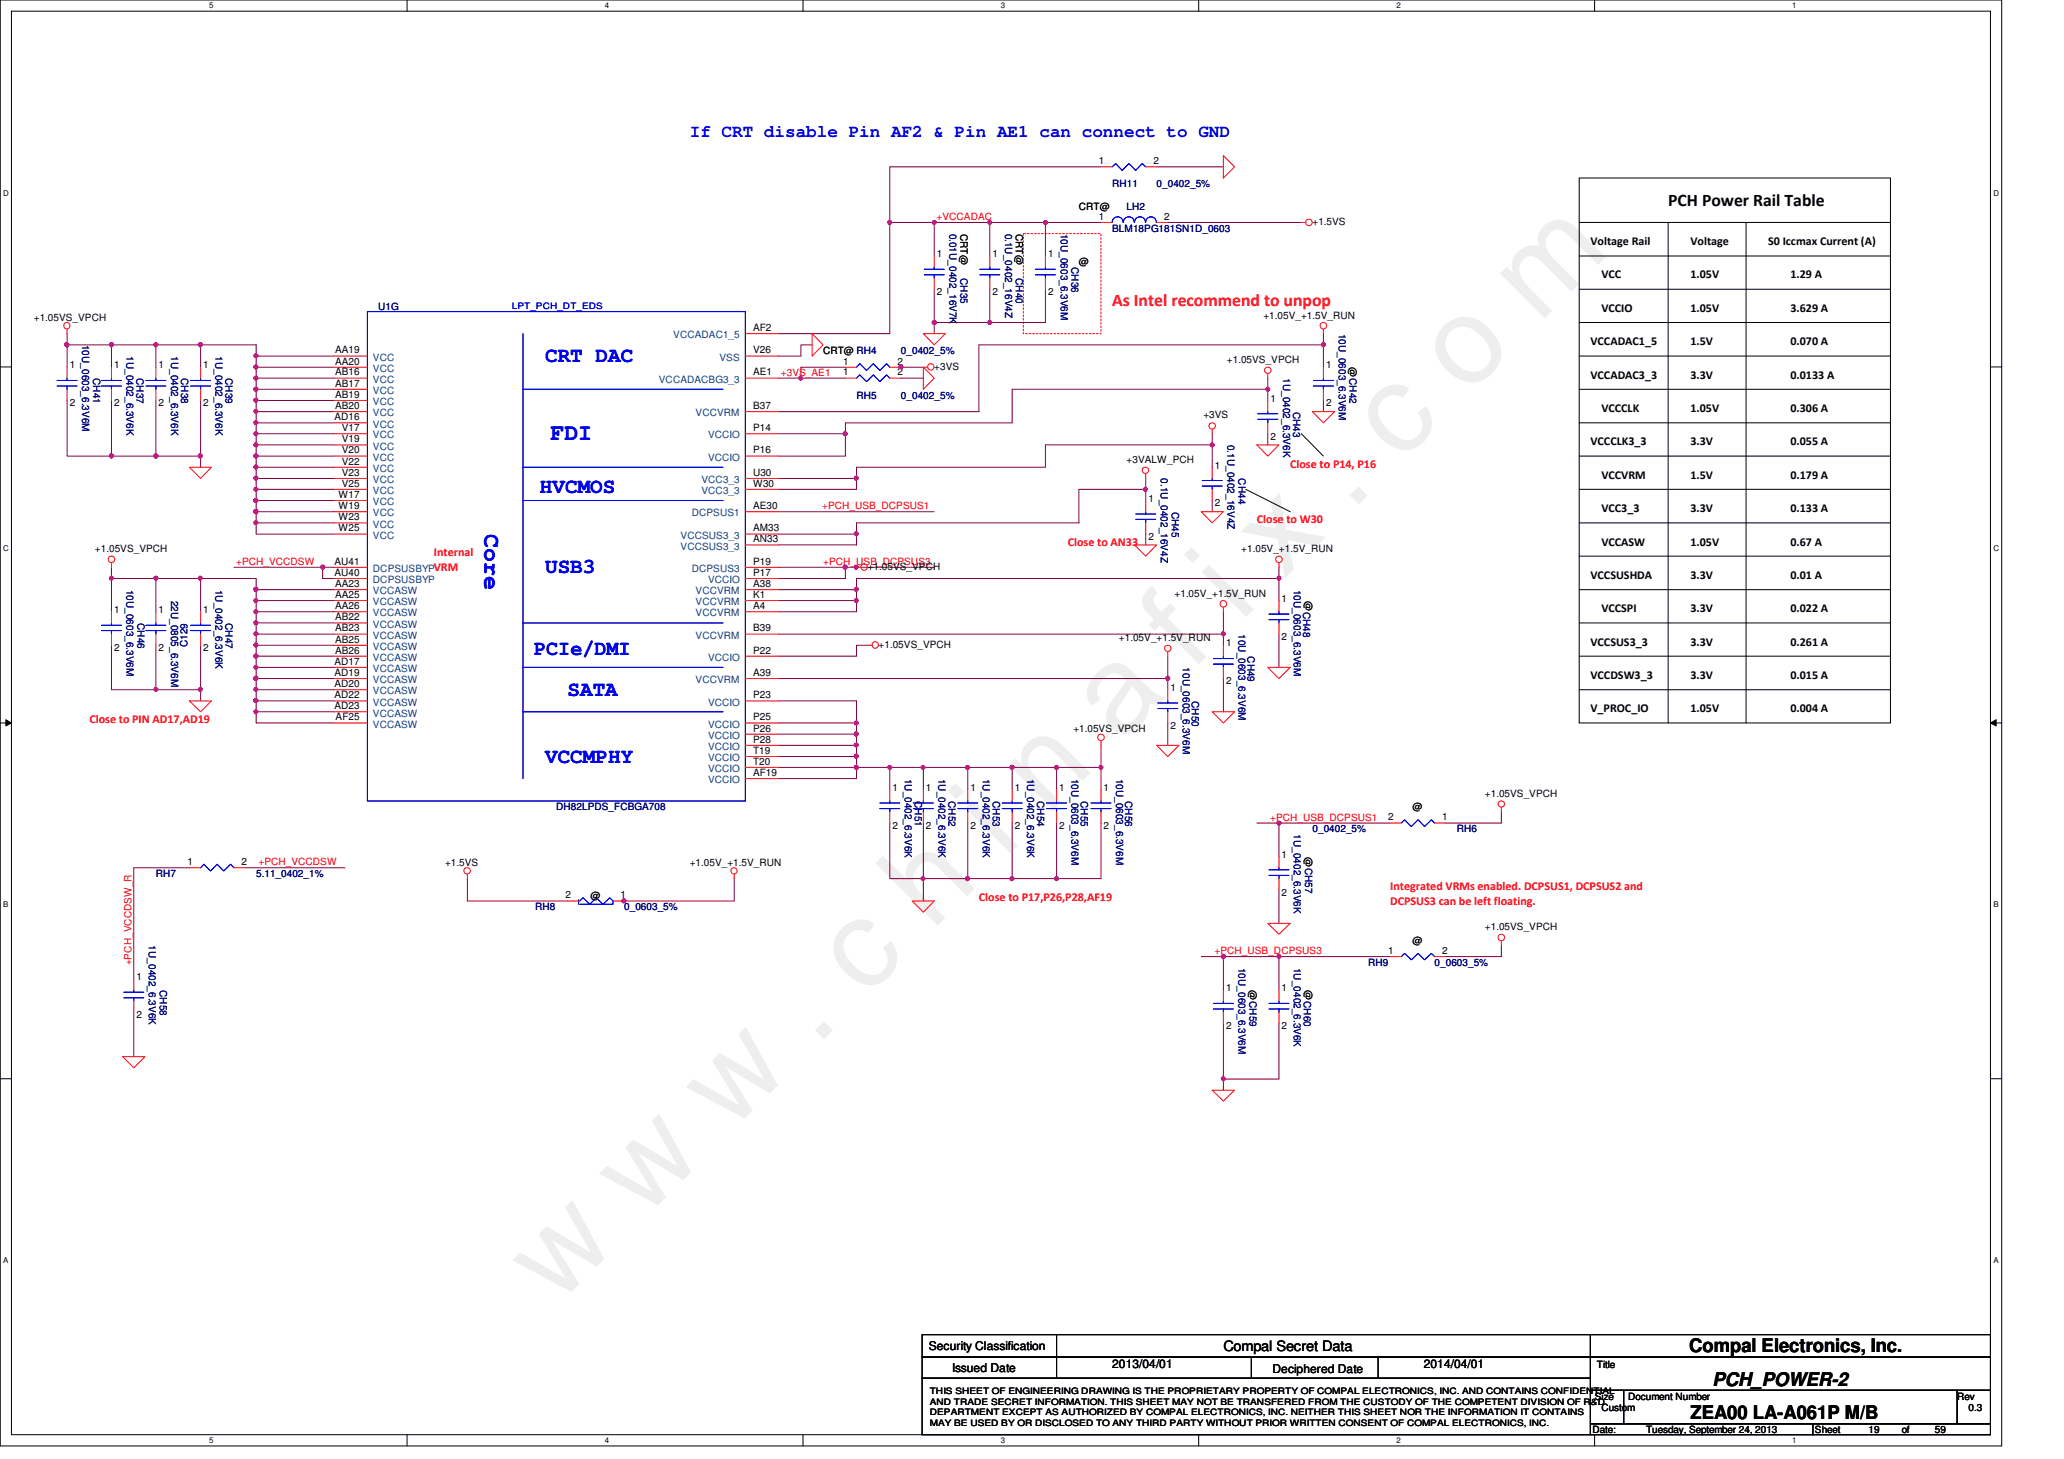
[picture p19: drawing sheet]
<svg xmlns="http://www.w3.org/2000/svg" width="297mm" height="210mm" viewBox="0 0 297 210" stroke-linecap="round" stroke-linejoin="round" font-family="sans-serif">
<defs><g id="words">
<text font-size="17.6" fill="#f0f" x="80.1" y="188" transform="rotate(-45 80.1 188)">w w w . c h i n a f i x . c o m</text>
<g font-size="3.3" fill="#00f">
<text x="79.2" y="63.2">FDI</text>
<text x="69.7" y="76.8" transform="rotate(90 69.7 76.8)">Core</text>
</g>
<g font-size="3" fill="#00f">
<text x="78.4" y="52.1">CRT DAC</text>
<text x="77.7" y="71">HVCMOS</text>
<text x="78.4" y="82.5">USB3</text>
<text x="76.9" y="94.2">PCIe/DMI</text>
<text x="81.7" y="100.1">SATA</text>
<text x="78.4" y="109.7">VCCMPHY</text>
</g>
<g font-size="2.7">
<text x="243.1" y="194.6">Compal Electronics, Inc.</text>
<text x="246.5" y="199.3">PCH_POWER-2</text>
<text x="243.3" y="204.2">ZEA00 LA-A061P M/B</text>
</g>
<text font-size="2.5" fill="#00f" x="99.3" y="19.7">If CRT disable Pin AF2 &amp; Pin AE1 can connect to GND</text>
<text font-size="2.5" x="240.1" y="29.6">PCH Power Rail Table</text>
<text font-size="2.5" fill="#f00" x="160.1" y="44">As Intel recommend to unpop</text>
<text font-size="2.1" x="176.1" y="194.4">Compal Secret Data</text>
<g font-size="1.7">
<text x="228.9" y="35.3">Voltage Rail</text>
<text x="243.3" y="35.3">Voltage</text>
<text x="254.5" y="35.3">S0 Iccmax Current (A)</text>
<text x="230.5" y="40">VCC</text>
<text x="243.3" y="40">1.05V</text>
<text x="257.7" y="40">1.29 A</text>
<text x="230.5" y="44.9">VCCIO</text>
<text x="243.3" y="44.9">1.05V</text>
<text x="257.7" y="44.9">3.629 A</text>
<text x="228.9" y="49.7">VCCADAC1_5</text>
<text x="243.3" y="49.7">1.5V</text>
<text x="257.7" y="49.7">0.070 A</text>
<text x="228.9" y="54.5">VCCADAC3_3</text>
<text x="230.5" y="59.3">VCCCLK</text>
<text x="243.3" y="54.5">3.3V</text>
<text x="243.3" y="59.3">1.05V</text>
<text x="257.7" y="54.5">0.0133 A</text>
<text x="257.7" y="59.3">0.306 A</text>
<text x="228.9" y="64.1">VCCCLK3_3</text>
<text x="243.3" y="64.1">3.3V</text>
<text x="257.7" y="64.1">0.055 A</text>
<text x="230.5" y="68.9">VCCVRM</text>
<text x="243.3" y="68.9">1.5V</text>
<text x="257.7" y="68.9">0.179 A</text>
<text x="230.5" y="73.7">VCC3_3</text>
<text x="243.3" y="73.7">3.3V</text>
<text x="257.7" y="73.7">0.133 A</text>
<text x="228.9" y="83.3">VCCSUSHDA</text>
<text x="230.5" y="78.5">VCCASW</text>
<text x="243.3" y="78.5">1.05V</text>
<text x="243.3" y="83.3">3.3V</text>
<text x="257.7" y="78.5">0.67 A</text>
<text x="257.7" y="83.3">0.01 A</text>
<text x="230.5" y="88.1">VCCSPI</text>
<text x="243.3" y="88.1">3.3V</text>
<text x="257.7" y="88.1">0.022 A</text>
<text x="228.9" y="92.9">VCCSUS3_3</text>
<text x="243.3" y="92.9">3.3V</text>
<text x="257.7" y="92.9">0.261 A</text>
<text x="228.9" y="97.7">VCCDSW3_3</text>
<text x="243.3" y="97.7">3.3V</text>
<text x="257.7" y="97.7">0.015 A</text>
<text x="228.9" y="102.5">V_PROC_IO</text>
<text x="243.3" y="102.5">1.05V</text>
<text x="257.7" y="102.5">0.004 A</text>
<text x="133.7" y="194.3">Security Classification</text>
<text x="137" y="197.3">Issued Date</text>
<text x="160.1" y="196.8">2013/04/01</text>
<text x="183.1" y="197.5">Deciphered Date</text>
<text x="204.9" y="196.8">2014/04/01</text>
</g>
<g font-size="1.7" fill="#f00">
<text x="185.7" y="67.3">Close to P14, P16</text>
<text x="180.9" y="75.3">Close to W30</text>
<text x="62.4" y="80.1">Internal</text>
<text x="62.4" y="82.2">VRM</text>
<text x="153.7" y="78.5">Close to AN33</text>
<text x="12.9" y="104.1">Close to PIN AD17,AD19</text>
<text x="140.9" y="129.7">Close to P17,P26,P28,AF19</text>
<text x="200.1" y="128.1">Integrated VRMs enabled. DCPSUS1, DCPSUS2 and</text>
<text x="200.1" y="130.2">DCPSUS3 can be left floating.</text>
</g>
<g font-size="1.4">
<text x="158.2" y="23.6">1</text>
<text x="166" y="23.6">2</text>
<text x="138.2" y="33.6" transform="rotate(90 138.2 33.6)">CRT@</text>
<text x="146.2" y="33.6" transform="rotate(90 146.2 33.6)">CRT@</text>
<text x="155.3" y="30.2">CRT@</text>
<text x="158.2" y="31.6">1</text>
<text x="167.6" y="31.6">2</text>
<text x="188.9" y="32.4">+1.5VS</text>
<text x="134.8" y="37">1</text>
<text x="142.8" y="37">1</text>
<text x="150.8" y="37">1</text>
<text x="155.3" y="38.2">@</text>
<text x="4.9" y="46.2">+1.05VS_VPCH</text>
<text x="108.4" y="47.6">AF2</text>
<text x="134.8" y="42.5">2</text>
<text x="142.8" y="42.5">2</text>
<text x="150.8" y="42.5">2</text>
<text x="181.8" y="45.8">+1.05V_+1.5V_RUN</text>
<text x="10" y="53">1</text>
<text x="16.4" y="53">1</text>
<text x="22.8" y="53">1</text>
<text x="29.2" y="53">1</text>
<text x="48.2" y="50.8">AA19</text>
<text x="48.2" y="52.5">AA20</text>
<text x="108.4" y="50.8">V26</text>
<text x="118.4" y="51">CRT@ RH4</text>
<text x="121.4" y="52.5">1</text>
<text x="129.2" y="52.5">2</text>
<text x="134.4" y="53.2">+3VS</text>
<text x="176.6" y="52.2">+1.05VS_VPCH</text>
<text x="190.8" y="53">1</text>
<text x="194.2" y="52.8" transform="rotate(90 194.2 52.8)">@CH42</text>
<text x="10" y="58.5">2</text>
<text x="16.4" y="58.5">2</text>
<text x="22.8" y="58.5">2</text>
<text x="29.2" y="58.5">2</text>
<text x="48.2" y="54">AB16</text>
<text x="48.2" y="57.2">AB19</text>
<text x="48.2" y="55.6">AB17</text>
<text x="48.2" y="58.8">AB20</text>
<text x="108.4" y="54">AE1</text>
<text x="108.4" y="58.8">B37</text>
<text x="121.4" y="54">1</text>
<text x="129.2" y="54">2</text>
<text x="182.8" y="57.8">1</text>
<text x="190.8" y="58.5">2</text>
<text x="48.1" y="60.5">AD16</text>
<text x="49.2" y="62">V17</text>
<text x="49.2" y="65.2">V20</text>
<text x="49.2" y="63.6">V19</text>
<text x="108.4" y="62">P14</text>
<text x="108.4" y="65.2">P16</text>
<text x="173.2" y="60.1">+3VS</text>
<text x="182.8" y="63.3">2</text>
<text x="48.7" y="71.6">W17</text>
<text x="49.2" y="70">V25</text>
<text x="49.2" y="68.5">V23</text>
<text x="49.2" y="66.8">V22</text>
<text x="108.4" y="68.5">U30</text>
<text x="108.4" y="70">W30</text>
<text x="162.1" y="66.6">+3VALW_PCH</text>
<text x="174.8" y="67.4">1</text>
<text x="48.7" y="76.5">W25</text>
<text x="48.7" y="74.8">W23</text>
<text x="48.7" y="73.2">W19</text>
<text x="108.4" y="76.5">AM33</text>
<text x="108.4" y="73.2">AE30</text>
<text x="165.3" y="72.2">1</text>
<text x="165.3" y="77.7">2</text>
<text x="174.8" y="72.9">2</text>
<text x="13.7" y="79.5">+1.05VS_VPCH</text>
<text x="48.1" y="82.8">AU40</text>
<text x="48.1" y="81.2">AU41</text>
<text x="108.4" y="78">AN33</text>
<text x="108.4" y="82.8">P17</text>
<text x="108.4" y="81.2">P19</text>
<text x="124.9" y="82">+1.05VS_VPCH</text>
<text x="178.6" y="79.5">+1.05V_+1.5V_RUN</text>
<text x="16.4" y="88.2">1</text>
<text x="22.8" y="88.2">1</text>
<text x="29.2" y="88.2">1</text>
<text x="48.2" y="87.6">AA26</text>
<text x="48.2" y="89.2">AB22</text>
<text x="48.2" y="86">AA25</text>
<text x="48.2" y="84.5">AA23</text>
<text x="108.4" y="84.5">A38</text>
<text x="108.4" y="86">K1</text>
<text x="108.4" y="87.6">A4</text>
<text x="169" y="85.9">+1.05V_+1.5V_RUN</text>
<text x="184.4" y="86.6">1</text>
<text x="187.8" y="86.4" transform="rotate(90 187.8 86.4)">@CH48</text>
<text x="16.4" y="93.7">2</text>
<text x="22.8" y="93.7">2</text>
<text x="29.2" y="93.7">2</text>
<text x="48.1" y="95.6">AD17</text>
<text x="48.2" y="90.8">AB23</text>
<text x="48.2" y="92.5">AB25</text>
<text x="48.2" y="94">AB26</text>
<text x="108.4" y="90.8">B39</text>
<text x="108.4" y="94">P22</text>
<text x="126.4" y="93.2">+1.05VS_VPCH</text>
<text x="161" y="92.2">+1.05V_+1.5V_RUN</text>
<text x="176.4" y="93">1</text>
<text x="184.4" y="92.1">2</text>
<text x="48.1" y="97.2">AD19</text>
<text x="48.1" y="98.8">AD20</text>
<text x="48.1" y="100.5">AD22</text>
<text x="108.4" y="97.2">A39</text>
<text x="108.4" y="100.5">P23</text>
<text x="168.4" y="99.4">1</text>
<text x="176.4" y="98.5">2</text>
<text x="48.1" y="102">AD23</text>
<text x="48.3" y="103.6">AF25</text>
<text x="108.4" y="106.8">P28</text>
<text x="108.4" y="105.2">P26</text>
<text x="108.4" y="103.6">P25</text>
<text x="154.5" y="105.4">+1.05VS_VPCH</text>
<text x="168.4" y="104.9">2</text>
<text x="108.4" y="108.5">T19</text>
<text x="108.4" y="110">T20</text>
<text x="108.4" y="111.6">AF19</text>
<text x="128.4" y="113.8">1</text>
<text x="133.3" y="113.8">1</text>
<text x="139.7" y="113.8">1</text>
<text x="146" y="113.8">1</text>
<text x="152.4" y="113.8">1</text>
<text x="158.8" y="113.8">1</text>
<text x="128.4" y="119.3">2</text>
<text x="133.3" y="119.3">2</text>
<text x="139.7" y="119.3">2</text>
<text x="146" y="119.3">2</text>
<text x="152.4" y="119.3">2</text>
<text x="158.8" y="119.3">2</text>
<text x="199.8" y="118">2</text>
<text x="203.3" y="116.6">@</text>
<text x="207.6" y="118">1</text>
<text x="213.7" y="114.6">+1.05VS_VPCH</text>
<text x="27" y="124.5">1</text>
<text x="34.8" y="124.5">2</text>
<text x="64" y="124.6">+1.5VS</text>
<text x="99.3" y="124.6">+1.05V_+1.5V_RUN</text>
<text x="184.4" y="123.4">1</text>
<text x="187.8" y="123.2" transform="rotate(90 187.8 123.2)">@CH57</text>
<text x="81.4" y="129.2">2</text>
<text x="85" y="129.4">@</text>
<text x="89.3" y="129.2">1</text>
<text x="184.4" y="128.9">2</text>
<text x="199.8" y="137.2">1</text>
<text x="203.3" y="135.8">@</text>
<text x="207.6" y="137.2">2</text>
<text x="213.7" y="133.9">+1.05VS_VPCH</text>
<text x="19.6" y="141">1</text>
<text x="176.4" y="142.6">1</text>
<text x="179.8" y="142.4" transform="rotate(90 179.8 142.4)">@CH59</text>
<text x="184.4" y="142.6">1</text>
<text x="187.8" y="142.4" transform="rotate(90 187.8 142.4)">@CH60</text>
<text x="19.6" y="146.5">2</text>
<text x="176.4" y="148.1">2</text>
<text x="184.4" y="148.1">2</text>
<text x="229.8" y="196.8">Title</text>
<text x="229.5" y="201.4">Size</text>
<text x="230.5" y="203">Custom</text>
<text x="234.3" y="201.4">Document Number</text>
<text x="281.7" y="201.4">Rev</text>
<text x="283.3" y="203">0.3</text>
<text x="229.2" y="206.2">Date:</text>
<text x="236.9" y="206.2">Tuesday, September 24, 2013</text>
<text x="261.2" y="206.2">Sheet</text>
<text x="268.9" y="206.2">19</text>
<text x="273.7" y="206.2">of</text>
<text x="278.5" y="206.2">59</text>
</g>
<g font-size="1.4" fill="#000080">
<text x="160.1" y="27">RH11</text>
<text x="166.5" y="27">0_0402_5%</text>
<text x="136.6" y="33.6" transform="rotate(90 136.6 33.6)">0.01U_0402_16V7K</text>
<text x="144.6" y="33.6" transform="rotate(90 144.6 33.6)">0.1U_0402_16V4Z</text>
<text x="152.7" y="33.6" transform="rotate(90 152.7 33.6)">10U_0603_6.3V6M</text>
<text x="160.1" y="33.4">BLM18PG181SN1D_0603</text>
<text x="162.1" y="30.2">LH2</text>
<text x="138.2" y="40" transform="rotate(90 138.2 40)">CH35</text>
<text x="146.2" y="40" transform="rotate(90 146.2 40)">CH40</text>
<text x="154.2" y="38.4" transform="rotate(90 154.2 38.4)">CH36</text>
<text x="54.4" y="44.6">U1G</text>
<text x="11.8" y="49.6" transform="rotate(90 11.8 49.6)">10U_0603_6.3V6M</text>
<text x="18.2" y="51.2" transform="rotate(90 18.2 51.2)">1U_0402_6.3V6K</text>
<text x="24.6" y="51.2" transform="rotate(90 24.6 51.2)">1U_0402_6.3V6K</text>
<text x="31" y="51.2" transform="rotate(90 31 51.2)">1U_0402_6.3V6K</text>
<text x="129.7" y="51">0_0402_5%</text>
<text x="192.7" y="48" transform="rotate(90 192.7 48)">10U_0603_6.3V6M</text>
<text x="13.4" y="54.4" transform="rotate(90 13.4 54.4)">CH41</text>
<text x="19.6" y="54.4" transform="rotate(90 19.6 54.4)">CH37</text>
<text x="26.1" y="54.4" transform="rotate(90 26.1 54.4)">CH38</text>
<text x="32.5" y="54.4" transform="rotate(90 32.5 54.4)">CH39</text>
<text x="123.3" y="57.4">RH5</text>
<text x="129.7" y="57.4">0_0402_5%</text>
<text x="184.7" y="54.4" transform="rotate(90 184.7 54.4)">1U_0402_6.3V6K</text>
<text x="186.1" y="59.2" transform="rotate(90 186.1 59.2)">CH43</text>
<text x="176.7" y="64" transform="rotate(90 176.7 64)">0.1U_0402_16V4Z</text>
<text x="167" y="68.8" transform="rotate(90 167 68.8)">0.1U_0402_16V4Z</text>
<text x="178.2" y="68.8" transform="rotate(90 178.2 68.8)">CH44</text>
<text x="168.7" y="73.6" transform="rotate(90 168.7 73.6)">CH45</text>
<text x="18.2" y="84.8" transform="rotate(90 18.2 84.8)">10U_0603_6.3V6M</text>
<text x="19.8" y="89.6" transform="rotate(90 19.8 89.6)">CH46</text>
<text x="24.6" y="86.4" transform="rotate(90 24.6 86.4)">22U_0805_6.3V6M</text>
<text x="31" y="84.8" transform="rotate(90 31 84.8)">1U_0402_6.3V6K</text>
<text x="32.5" y="89.6" transform="rotate(90 32.5 89.6)">CH47</text>
<text x="186.2" y="84.8" transform="rotate(90 186.2 84.8)">10U_0603_6.3V6M</text>
<text x="27" y="93.1" transform="rotate(-90 27 93.1)">C129</text>
<text x="178.2" y="91.2" transform="rotate(90 178.2 91.2)">10U_0603_6.3V6M</text>
<text x="179.5" y="94.4" transform="rotate(90 179.5 94.4)">CH49</text>
<text x="170.2" y="96" transform="rotate(90 170.2 96)">10U_0603_6.3V6M</text>
<text x="171.5" y="100.8" transform="rotate(90 171.5 100.8)">CH50</text>
<text x="130.2" y="112" transform="rotate(90 130.2 112)">1U_0402_6.3V6K</text>
<text x="135" y="112" transform="rotate(90 135 112)">1U_0402_6.3V6K</text>
<text x="141.4" y="112" transform="rotate(90 141.4 112)">1U_0402_6.3V6K</text>
<text x="147.8" y="112" transform="rotate(90 147.8 112)">1U_0402_6.3V6K</text>
<text x="154.2" y="112" transform="rotate(90 154.2 112)">10U_0603_6.3V6M</text>
<text x="160.7" y="112" transform="rotate(90 160.7 112)">10U_0603_6.3V6M</text>
<text x="80" y="116.6">DH82LPDS_FCBGA708</text>
<text x="131.7" y="115.2" transform="rotate(90 131.7 115.2)">CH51</text>
<text x="136.5" y="115.2" transform="rotate(90 136.5 115.2)">CH52</text>
<text x="142.9" y="115.2" transform="rotate(90 142.9 115.2)">CH53</text>
<text x="149.3" y="115.2" transform="rotate(90 149.3 115.2)">CH54</text>
<text x="155.5" y="115.2" transform="rotate(90 155.5 115.2)">CH55</text>
<text x="161.9" y="115.2" transform="rotate(90 161.9 115.2)">CH56</text>
<text x="188.9" y="119.8">0_0402_5%</text>
<text x="209.7" y="119.8">RH6</text>
<text x="186.2" y="120" transform="rotate(90 186.2 120)">1U_0402_6.3V6K</text>
<text x="22.4" y="126.2">RH7</text>
<text x="36.9" y="126.2">5.11_0402_1%</text>
<text x="77" y="131">RH8</text>
<text x="89.8" y="131">0_0603_5%</text>
<text x="21.4" y="136" transform="rotate(90 21.4 136)">1U_0402_6.3V6K</text>
<text x="23" y="142.4" transform="rotate(90 23 142.4)">CH58</text>
<text x="178.2" y="139.2" transform="rotate(90 178.2 139.2)">10U_0603_6.3V6M</text>
<text x="186.2" y="139.2" transform="rotate(90 186.2 139.2)">1U_0402_6.3V6K</text>
<text x="196.9" y="139">RH9</text>
<text x="206.5" y="139">0_0603_5%</text>
</g>
<g font-size="1.4" fill="#f00">
<text x="134.8" y="31.7">+VCCADAC</text>
<text x="112.4" y="54.1">+3VS_AE1</text>
<text x="118.3" y="73.3">+PCH_USB_DCPSUS1</text>
<text x="34" y="81.3">+PCH_VCCDSW</text>
<text x="118.5" y="81.3">+PCH_USB_DCPSUS3</text>
<text x="182.8" y="118.1">+PCH_USB_DCPSUS1</text>
<text x="37.2" y="124.5">+PCH_VCCDSW</text>
<text x="174.8" y="137.3">+PCH_USB_DCPSUS3</text>
<text x="18.9" y="138.9" transform="rotate(-90 18.9 138.9)">+PCH_VCCDSW_R</text>
</g>
<g font-size="1.4" fill="#004080">
<text x="53.7" y="51.9">VCC</text>
<text x="53.7" y="53.5">VCC</text>
<text x="96.9" y="48.7">VCCADAC1_5</text>
<text x="103.5" y="51.9">VSS</text>
<text x="53.7" y="55.1">VCC</text>
<text x="53.7" y="58.3">VCC</text>
<text x="53.7" y="56.7">VCC</text>
<text x="53.7" y="59.9">VCC</text>
<text x="94.8" y="55.1">VCCADACBG3_3</text>
<text x="100.1" y="59.9">VCCVRM</text>
<text x="53.7" y="63.1">VCC</text>
<text x="53.7" y="61.5">VCC</text>
<text x="53.7" y="64.7">VCC</text>
<text x="101.9" y="63.1">VCCIO</text>
<text x="53.7" y="66.3">VCC</text>
<text x="53.7" y="71.1">VCC</text>
<text x="53.7" y="69.5">VCC</text>
<text x="53.7" y="67.9">VCC</text>
<text x="101" y="69.5">VCC3_3</text>
<text x="101" y="71.1">VCC3_3</text>
<text x="101.9" y="66.3">VCCIO</text>
<text x="53.7" y="77.5">VCC</text>
<text x="53.7" y="75.9">VCC</text>
<text x="53.7" y="74.3">VCC</text>
<text x="53.7" y="72.7">VCC</text>
<text x="98" y="77.5">VCCSUS3_3</text>
<text x="99.6" y="74.3">DCPSUS1</text>
<text x="53.7" y="83.9">DCPSUSBYP</text>
<text x="53.7" y="82.3">DCPSUSBYP</text>
<text x="98" y="79.1">VCCSUS3_3</text>
<text x="99.6" y="82.3">DCPSUS3</text>
<text x="101.9" y="83.9">VCCIO</text>
<text x="53.7" y="88.7">VCCASW</text>
<text x="53.7" y="87.1">VCCASW</text>
<text x="53.7" y="85.5">VCCASW</text>
<text x="100.1" y="85.5">VCCVRM</text>
<text x="100.1" y="87.1">VCCVRM</text>
<text x="100.1" y="88.7">VCCVRM</text>
<text x="53.7" y="90.3">VCCASW</text>
<text x="53.7" y="91.9">VCCASW</text>
<text x="53.7" y="93.5">VCCASW</text>
<text x="53.7" y="95.1">VCCASW</text>
<text x="100.1" y="91.9">VCCVRM</text>
<text x="101.9" y="95.1">VCCIO</text>
<text x="53.7" y="96.7">VCCASW</text>
<text x="53.7" y="98.3">VCCASW</text>
<text x="53.7" y="99.9">VCCASW</text>
<text x="53.7" y="101.5">VCCASW</text>
<text x="100.1" y="98.3">VCCVRM</text>
<text x="101.9" y="101.5">VCCIO</text>
<text x="53.7" y="103.1">VCCASW</text>
<text x="53.7" y="104.7">VCCASW</text>
<text x="101.9" y="107.9">VCCIO</text>
<text x="101.9" y="106.3">VCCIO</text>
<text x="101.9" y="104.7">VCCIO</text>
<text x="101.9" y="109.5">VCCIO</text>
<text x="101.9" y="111.1">VCCIO</text>
<text x="101.9" y="112.7">VCCIO</text>
</g>
<text font-size="1.3" fill="#00f" x="73.7" y="44.4">LPT_PCH_DT_EDS</text>
<g font-size="1.3">
<text x="133.8" y="200.6">THIS SHEET OF ENGINEERING DRAWING IS THE PROPRIETARY PROPERTY OF COMPAL ELECTRONICS, INC. AND CONTAINS CONFIDENTIAL</text>
<text x="133.8" y="202.1">AND TRADE SECRET INFORMATION. THIS SHEET MAY NOT BE TRANSFERED FROM THE CUSTODY OF THE COMPETENT DIVISION OF R&amp;D</text>
<text x="133.8" y="203.6">DEPARTMENT EXCEPT AS AUTHORIZED BY COMPAL ELECTRONICS, INC. NEITHER THIS SHEET NOR THE INFORMATION IT CONTAINS</text>
<text x="133.8" y="205.1">MAY BE USED BY OR DISCLOSED TO ANY THIRD PARTY WITHOUT PRIOR WRITTEN CONSENT OF COMPAL ELECTRONICS, INC.</text>
</g>
<g font-size="1.1">
<text x="30.1" y="1.1">5</text>
<text x="87" y="1.1">4</text>
<text x="144" y="1.1">3</text>
<text x="201" y="1.1">2</text>
<text x="257.9" y="1.1">1</text>
<text x=".5" y="28.2">D</text>
<text x="286.9" y="28.2">D</text>
<text x=".5" y="79.3">C</text>
<text x="286.9" y="79.3">C</text>
<text x=".5" y="130.6">B</text>
<text x="286.9" y="130.6">B</text>
<text x=".5" y="181.7">A</text>
<text x="286.9" y="181.7">A</text>
<text x="30.1" y="207.6">5</text>
<text x="87" y="207.6">4</text>
<text x="144" y="207.6">3</text>
<text x="201" y="207.6">2</text>
<text x="257.9" y="207.6">1</text>
</g>
</g></defs>
<path d="M0 0h288.1v208h-288zM1.6 1.6h284.9v204.8h-284.9z" fill="none" stroke="#000" stroke-width=".14"/>
<g fill="#fff">
<path d="M30.1 .2h.6v1.2h-.6z"/>
<path d="M30.1 206.6h.6v1.2h-.6z"/>
</g>
<path d="M58.6 0v1.6M58.6 206.4v1.6" fill="none" stroke="#000" stroke-width=".14"/>
<g fill="#fff">
<path d="M87 .2h.6v1.2h-.6z"/>
<path d="M87 206.6h.6v1.2h-.6z"/>
</g>
<path d="M115.6 0v1.6M115.6 206.4v1.6" fill="none" stroke="#000" stroke-width=".14"/>
<g fill="#fff">
<path d="M144 .2h.6v1.2h-.6z"/>
<path d="M144 206.6h.6v1.2h-.6z"/>
</g>
<path d="M172.5 0v1.6M172.5 206.4v1.6" fill="none" stroke="#000" stroke-width=".14"/>
<g fill="#fff">
<path d="M200.9 .2h.6v1.2h-.6z"/>
<path d="M200.9 206.6h.6v1.2h-.6z"/>
</g>
<path d="M229.5 0v1.6M229.5 206.4v1.6" fill="none" stroke="#000" stroke-width=".14"/>
<g fill="#fff">
<path d="M257.9 .2h.6v1.2h-.6z"/>
<path d="M257.9 206.6h.6v1.2h-.6z"/>
<path d="M.5 27.2h.7v1.2h-.7z"/>
<path d="M286.9 27.2h.7v1.2h-.7z"/>
<path d="M.5 78.4h.7v1.1h-.7z"/>
<path d="M286.9 78.4h.7v1.1h-.7z"/>
</g>
<path d="M0 52.8h1.6M286.5 52.8h1.6" fill="none" stroke="#000" stroke-width=".14"/>
<g fill="#fff">
<path d="M.5 129.6h.7v1.2h-.7z"/>
<path d="M286.9 129.6h.7v1.2h-.7z"/>
</g>
<path d="M0 104h1.6M.8 103.5l.8 .5-.8 .4zM286.5 104l.8-.5v.9zM286.5 104h1.6" fill="none" stroke="#000" stroke-width=".14"/>
<path d="M.8 103.5l.8 .5-.8 .4zM286.5 104l.8-.5v.9z" fill="#000"/>
<g fill="#fff">
<path d="M.5 180.8h.7v1.1h-.7z"/>
<path d="M286.9 180.8h.7v1.1h-.7z"/>
</g>
<g fill="none" stroke="#000" stroke-width=".14">
<path d="M227.3 25.6h44.8v78.4h-44.8zM227.3 32h44.8M227.3 36.8h44.8M240.1 32v72M251.3 32v72M227.3 56h44.8M227.3 51.2h44.8M227.3 41.6h44.8M227.3 46.4h44.8M227.3 60.8h44.8M227.3 65.6h44.8M227.3 70.4h44.8"/>
<path d="M227.3 75.2h44.8M227.3 99.2h44.8M227.3 80h44.8M227.3 84.8h44.8M227.3 89.6h44.8M227.3 94.4h44.8M0 155.2h1.6M286.5 155.2h1.6"/>
</g>
<g fill="none" stroke="#800040" stroke-width=".14">
<path d="M28.9 57.6v8M28.9 49.6h8M112.1 59.2h28.8M140.9 49.6h49.6M145.7 56h36.8M123.3 75.2h32M112.1 97.6h56M112.1 91.2h64M123.3 83.2h60.8M27.3 124.8h-8v16M35.3 124.8h14.4M67.3 126.4v3.2h14.4"/>
<path d="M19.3 145.6v6.4"/>
</g>
<circle cx="28.8" cy="49.6" r=".31" fill="#f0f"/>
<circle cx="28.8" cy="49.6" r=".31" fill="none" stroke="#f0f" stroke-width=".14"/>
<path d="M16 49.6h-6.4v3.2" fill="none" stroke="#800040" stroke-width=".14"/>
<circle cx="9.6" cy="49.6" r=".32" fill="#f0f"/>
<circle cx="9.6" cy="49.6" r=".32" fill="none" stroke="#f0f" stroke-width=".14"/>
<path d="M16 49.6h6.4" fill="none" stroke="#800040" stroke-width=".14"/>
<circle cx="16" cy="49.6" r=".31" fill="#f0f"/>
<circle cx="16" cy="49.6" r=".31" fill="none" stroke="#f0f" stroke-width=".14"/>
<path d="M22.4 57.6v8" fill="none" stroke="#800040" stroke-width=".14"/>
<circle cx="22.4" cy="65.6" r=".31" fill="#f0f"/>
<circle cx="22.4" cy="65.6" r=".31" fill="none" stroke="#f0f" stroke-width=".14"/>
<path d="M9.6 48v1.6M9.6 57.6v8h6.4v-8M16 49.6v3.2M22.4 49.6v3.2M22.4 65.6h6.5v1.6" fill="none" stroke="#800040" stroke-width=".14"/>
<circle cx="28.8" cy="65.6" r=".31" fill="#f0f"/>
<circle cx="28.8" cy="65.6" r=".31" fill="none" stroke="#f0f" stroke-width=".14"/>
<circle cx="22.4" cy="65.6" r=".31" fill="#f0f"/>
<circle cx="22.4" cy="65.6" r=".31" fill="none" stroke="#f0f" stroke-width=".14"/>
<path d="M16 65.6h6.4" fill="none" stroke="#800040" stroke-width=".14"/>
<circle cx="16" cy="65.6" r=".31" fill="#f0f"/>
<circle cx="16" cy="65.6" r=".31" fill="none" stroke="#f0f" stroke-width=".14"/>
<path d="M22.4 49.6h6.5" fill="none" stroke="#800040" stroke-width=".14"/>
<circle cx="22.4" cy="49.6" r=".31" fill="#f0f"/>
<circle cx="22.4" cy="49.6" r=".31" fill="none" stroke="#f0f" stroke-width=".14"/>
<path d="M28.9 49.6v3.2M36.9 72v1.6M36.9 68.8h11.1M36.9 70.4h11.1" fill="none" stroke="#800040" stroke-width=".14"/>
<circle cx="36.8" cy="72" r=".3" fill="#f0f"/>
<circle cx="36.8" cy="72" r=".3" fill="none" stroke="#f0f" stroke-width=".14"/>
<circle cx="36.8" cy="73.6" r=".31" fill="#f0f"/>
<circle cx="36.8" cy="73.6" r=".31" fill="none" stroke="#f0f" stroke-width=".14"/>
<path d="M36.9 51.2h11.1M36.9 72h11.1" fill="none" stroke="#800040" stroke-width=".14"/>
<circle cx="36.8" cy="51.2" r=".3" fill="#f0f"/>
<circle cx="36.8" cy="51.2" r=".3" fill="none" stroke="#f0f" stroke-width=".14"/>
<path d="M36.9 64v1.6M36.9 73.6h11.1M36.9 62.4h11.1" fill="none" stroke="#800040" stroke-width=".14"/>
<circle cx="36.8" cy="65.6" r=".31" fill="#f0f"/>
<circle cx="36.8" cy="65.6" r=".31" fill="none" stroke="#f0f" stroke-width=".14"/>
<path d="M36.9 65.6v1.6M36.9 64h11.1" fill="none" stroke="#800040" stroke-width=".14"/>
<circle cx="36.8" cy="67.2" r=".3" fill="#f0f"/>
<circle cx="36.8" cy="67.2" r=".3" fill="none" stroke="#f0f" stroke-width=".14"/>
<path d="M36.9 67.2v1.6M36.9 65.6h11.1" fill="none" stroke="#800040" stroke-width=".14"/>
<circle cx="36.8" cy="68.8" r=".3" fill="#f0f"/>
<circle cx="36.8" cy="68.8" r=".3" fill="none" stroke="#f0f" stroke-width=".14"/>
<path d="M36.9 68.8v1.6M36.9 67.2h11.1" fill="none" stroke="#800040" stroke-width=".14"/>
<circle cx="36.8" cy="70.4" r=".3" fill="#f0f"/>
<circle cx="36.8" cy="70.4" r=".3" fill="none" stroke="#f0f" stroke-width=".14"/>
<path d="M36.9 56h11.1" fill="none" stroke="#800040" stroke-width=".14"/>
<circle cx="36.8" cy="56" r=".3" fill="#f0f"/>
<circle cx="36.8" cy="56" r=".3" fill="none" stroke="#f0f" stroke-width=".14"/>
<path d="M36.9 56v1.6h11.1" fill="none" stroke="#800040" stroke-width=".14"/>
<circle cx="36.8" cy="57.6" r=".31" fill="#f0f"/>
<circle cx="36.8" cy="57.6" r=".31" fill="none" stroke="#f0f" stroke-width=".14"/>
<path d="M36.9 59.2v1.6" fill="none" stroke="#800040" stroke-width=".14"/>
<circle cx="36.8" cy="60.8" r=".3" fill="#f0f"/>
<circle cx="36.8" cy="60.8" r=".3" fill="none" stroke="#f0f" stroke-width=".14"/>
<path d="M36.9 59.2h11.1M36.9 60.8v1.6" fill="none" stroke="#800040" stroke-width=".14"/>
<circle cx="36.8" cy="62.4" r=".3" fill="#f0f"/>
<circle cx="36.8" cy="62.4" r=".3" fill="none" stroke="#f0f" stroke-width=".14"/>
<path d="M36.9 62.4v1.6M36.9 60.8h11.1" fill="none" stroke="#800040" stroke-width=".14"/>
<circle cx="36.8" cy="64" r=".3" fill="#f0f"/>
<circle cx="36.8" cy="64" r=".3" fill="none" stroke="#f0f" stroke-width=".14"/>
<path d="M36.9 54.4v1.6" fill="none" stroke="#800040" stroke-width=".14"/>
<circle cx="36.8" cy="56" r=".3" fill="#f0f"/>
<circle cx="36.8" cy="56" r=".3" fill="none" stroke="#f0f" stroke-width=".14"/>
<path d="M36.9 70.4v1.6" fill="none" stroke="#800040" stroke-width=".14"/>
<circle cx="36.8" cy="72" r=".3" fill="#f0f"/>
<circle cx="36.8" cy="72" r=".3" fill="none" stroke="#f0f" stroke-width=".14"/>
<path d="M36.9 51.2v1.6" fill="none" stroke="#800040" stroke-width=".14"/>
<circle cx="36.8" cy="52.8" r=".3" fill="#f0f"/>
<circle cx="36.8" cy="52.8" r=".3" fill="none" stroke="#f0f" stroke-width=".14"/>
<path d="M36.9 73.6v1.6" fill="none" stroke="#800040" stroke-width=".14"/>
<circle cx="36.8" cy="73.6" r=".31" fill="#f0f"/>
<circle cx="36.8" cy="73.6" r=".31" fill="none" stroke="#f0f" stroke-width=".14"/>
<path d="M36.9 52.8h11.1M36.9 54.4h11.1M36.9 75.2h11.1" fill="none" stroke="#800040" stroke-width=".14"/>
<circle cx="36.8" cy="75.2" r=".3" fill="#f0f"/>
<circle cx="36.8" cy="75.2" r=".3" fill="none" stroke="#f0f" stroke-width=".14"/>
<path d="M36.9 76.8h11.1M36.9 100.8h11.1" fill="none" stroke="#800040" stroke-width=".14"/>
<circle cx="36.8" cy="100.8" r=".3" fill="#f0f"/>
<circle cx="36.8" cy="100.8" r=".3" fill="none" stroke="#f0f" stroke-width=".14"/>
<path d="M36.9 84.8h11.1" fill="none" stroke="#800040" stroke-width=".14"/>
<circle cx="36.8" cy="84.8" r=".3" fill="#f0f"/>
<circle cx="36.8" cy="84.8" r=".3" fill="none" stroke="#f0f" stroke-width=".14"/>
<path d="M36.9 94.4v1.6" fill="none" stroke="#800040" stroke-width=".14"/>
<circle cx="36.8" cy="96" r=".3" fill="#f0f"/>
<circle cx="36.8" cy="96" r=".3" fill="none" stroke="#f0f" stroke-width=".14"/>
<path d="M36.9 91.2v1.6" fill="none" stroke="#800040" stroke-width=".14"/>
<circle cx="36.8" cy="92.8" r=".3" fill="#f0f"/>
<circle cx="36.8" cy="92.8" r=".3" fill="none" stroke="#f0f" stroke-width=".14"/>
<path d="M36.9 86.4h11.1" fill="none" stroke="#800040" stroke-width=".14"/>
<circle cx="36.8" cy="86.4" r=".3" fill="#f0f"/>
<circle cx="36.8" cy="86.4" r=".3" fill="none" stroke="#f0f" stroke-width=".14"/>
<path d="M36.9 99.2v1.6" fill="none" stroke="#800040" stroke-width=".14"/>
<circle cx="36.8" cy="100.8" r=".3" fill="#f0f"/>
<circle cx="36.8" cy="100.8" r=".3" fill="none" stroke="#f0f" stroke-width=".14"/>
<path d="M36.9 84.8v1.6" fill="none" stroke="#800040" stroke-width=".14"/>
<circle cx="36.8" cy="84.8" r=".3" fill="#f0f"/>
<circle cx="36.8" cy="84.8" r=".3" fill="none" stroke="#f0f" stroke-width=".14"/>
<path d="M36.9 102.4h11.1" fill="none" stroke="#800040" stroke-width=".14"/>
<circle cx="36.8" cy="102.4" r=".3" fill="#f0f"/>
<circle cx="36.8" cy="102.4" r=".3" fill="none" stroke="#f0f" stroke-width=".14"/>
<path d="M16 92.8v6.4M22.4 83.2h6.5v4.8M28.9 92.8v6.4" fill="none" stroke="#800040" stroke-width=".14"/>
<circle cx="22.4" cy="83.2" r=".3" fill="#f0f"/>
<circle cx="22.4" cy="83.2" r=".3" fill="none" stroke="#f0f" stroke-width=".14"/>
<path d="M28.9 99.2v1.6M28.9 83.2h8" fill="none" stroke="#800040" stroke-width=".14"/>
<circle cx="28.8" cy="83.2" r=".3" fill="#f0f"/>
<circle cx="28.8" cy="83.2" r=".3" fill="none" stroke="#f0f" stroke-width=".14"/>
<path d="M22.4 99.2h6.5" fill="none" stroke="#800040" stroke-width=".14"/>
<circle cx="28.8" cy="99.2" r=".3" fill="#f0f"/>
<circle cx="28.8" cy="99.2" r=".3" fill="none" stroke="#f0f" stroke-width=".14"/>
<circle cx="22.4" cy="99.2" r=".3" fill="#f0f"/>
<circle cx="22.4" cy="99.2" r=".3" fill="none" stroke="#f0f" stroke-width=".14"/>
<path d="M16 81.6v6.4M36.9 89.6v1.6" fill="none" stroke="#800040" stroke-width=".14"/>
<circle cx="36.8" cy="91.2" r=".3" fill="#f0f"/>
<circle cx="36.8" cy="91.2" r=".3" fill="none" stroke="#f0f" stroke-width=".14"/>
<path d="M36.9 88v1.6" fill="none" stroke="#800040" stroke-width=".14"/>
<circle cx="36.8" cy="89.6" r=".31" fill="#f0f"/>
<circle cx="36.8" cy="89.6" r=".31" fill="none" stroke="#f0f" stroke-width=".14"/>
<path d="M36.9 92.8v1.6M36.9 89.6h11.1M36.9 88h11.1" fill="none" stroke="#800040" stroke-width=".14"/>
<circle cx="36.8" cy="94.4" r=".3" fill="#f0f"/>
<circle cx="36.8" cy="94.4" r=".3" fill="none" stroke="#f0f" stroke-width=".14"/>
<path d="M36.9 96v1.6M36.9 92.8h11.1M36.9 91.2h11.1M46.4 83.2h1.6" fill="none" stroke="#800040" stroke-width=".14"/>
<circle cx="36.8" cy="97.6" r=".31" fill="#f0f"/>
<circle cx="36.8" cy="97.6" r=".31" fill="none" stroke="#f0f" stroke-width=".14"/>
<path d="M36.9 96h11.1M36.9 94.4h11.1" fill="none" stroke="#800040" stroke-width=".14"/>
<circle cx="36.8" cy="94.4" r=".3" fill="#f0f"/>
<circle cx="36.8" cy="94.4" r=".3" fill="none" stroke="#f0f" stroke-width=".14"/>
<path d="M36.9 99.2h11.1M36.9 97.6h11.1" fill="none" stroke="#800040" stroke-width=".14"/>
<circle cx="36.8" cy="97.6" r=".31" fill="#f0f"/>
<circle cx="36.8" cy="97.6" r=".31" fill="none" stroke="#f0f" stroke-width=".14"/>
<path d="M36.9 97.6v1.6" fill="none" stroke="#800040" stroke-width=".14"/>
<circle cx="36.8" cy="99.2" r=".3" fill="#f0f"/>
<circle cx="36.8" cy="99.2" r=".3" fill="none" stroke="#f0f" stroke-width=".14"/>
<path d="M48 81.6h-1.6v1.6M36.9 100.8v1.6" fill="none" stroke="#800040" stroke-width=".14"/>
<circle cx="46.4" cy="81.6" r=".31" fill="#f0f"/>
<circle cx="46.4" cy="81.6" r=".31" fill="none" stroke="#f0f" stroke-width=".14"/>
<path d="M16 83.2h6.4v4.8M36.9 102.4v1.6h11.1" fill="none" stroke="#800040" stroke-width=".14"/>
<circle cx="16" cy="83.2" r=".3" fill="#f0f"/>
<circle cx="16" cy="83.2" r=".3" fill="none" stroke="#f0f" stroke-width=".14"/>
<path d="M158.4 24h-30.3v8M166.5 24h9.6M36.9 49.6v1.6M36.9 52.8v1.6M22.4 92.8v6.4h-6.4M36.9 83.2v1.6" fill="none" stroke="#800040" stroke-width=".14"/>
<circle cx="36.8" cy="54.4" r=".3" fill="#f0f"/>
<circle cx="36.8" cy="54.4" r=".3" fill="none" stroke="#f0f" stroke-width=".14"/>
<path d="M36.9 57.6v1.6" fill="none" stroke="#800040" stroke-width=".14"/>
<circle cx="36.8" cy="59.2" r=".3" fill="#f0f"/>
<circle cx="36.8" cy="59.2" r=".3" fill="none" stroke="#f0f" stroke-width=".14"/>
<path d="M36.9 75.2v1.6M33.7 81.6h12.7M36.9 86.4v1.6" fill="none" stroke="#800040" stroke-width=".14"/>
<circle cx="36.8" cy="88" r=".3" fill="#f0f"/>
<circle cx="36.8" cy="88" r=".3" fill="none" stroke="#f0f" stroke-width=".14"/>
<g fill="none" stroke="#f00" stroke-width=".14">
<path d="M158.4 24h1.7M164.9 24h1.6M176.1 22.4l1.6 1.6-1.6 1.6zM9.6 47.4v.6M9.6 52.8v1.6M9.6 56v1.6M16 52.8v1.6M16 56v1.6M22.4 52.8v1.6M22.4 56v1.6M28.9 52.8v1.6M28.9 56v1.6"/>
<path d="M48 51.2h4.9M48 52.8h4.9M48 54.4h4.9M48 57.6h4.9M48 56h4.9M48 59.2h4.9M27.3 67.2h3.1l-1.5 1.6zM48 62.4h4.9M48 65.6h4.9M48 76.8h4.9M48 75.2h4.9M48 73.6h4.9"/>
<path d="M48 72h4.9M48 60.8h4.9M48 70.4h4.9M48 68.8h4.9M48 67.2h4.9M48 64h4.9M16 81v.6M16 88v1.6M16 91.2v1.6M22.4 88v1.6M22.4 91.2v1.6M28.9 88v1.6"/>
<path d="M28.9 91.2v1.6M48 88h4.9M48 89.6h4.9M48 91.2h4.9M48 96h4.9M48 97.6h4.9M48 99.2h4.9M48 92.8h4.9M48 94.4h4.9M48 86.4h4.9M48 84.8h4.9M48 83.2h4.9"/>
<path d="M48 81.6h4.9M27.3 100.8h3.1l-1.5 1.6zM48 100.8h4.9M48 102.4h4.9M48 104h4.9M27.3 124.8h1.6M33.7 124.8h1.6M67.3 125.8v.6M17.6 152h3.3l-1.6 1.6zM19.3 140.8v1.6M19.3 144v1.6"/>
<circle cx="9.6" cy="46.9" r=".46"/>
<circle cx="16" cy="80.5" r=".47"/>
<circle cx="67.2" cy="125.3" r=".46"/>
</g>
<g fill="none" stroke="#000" stroke-width=".14">
<path d="M132.7 192h96.2v3.2h-96.2zM132.7 195.2h96.2v3.1h-96.2zM132.7 198.3h96.2v8.1h-96.2zM152.1 192v6.3M180.1 195.2v3.1M198.3 195.2v3.1M228.9 192h57.6v3.2h-57.6zM228.9 195.2h57.6v4.8h-57.6zM228.9 200h4.8v4.8h-4.8zM228.9 204.8h32v1.6h-32zM233.7 200h48v4.8h-48zM260.9 204.8h25.6v1.6h-25.6z"/>
<path d="M281.7 200h4.8v4.8h-4.8z"/>
</g>
<g fill="none" stroke="#00f" stroke-width=".14">
<path d="M160.1 24l.5-.5 .9 1 1-1 .9 1 1-1 .5 .5M8.2 55.5h2.9M8.2 54.7h2.9M9.6 54.4v.3M9.6 55.5v.5M14.6 55.5h2.9M14.6 54.7h2.9M16 54.4v.3M16 55.5v.5M21 55.5h2.9M21 54.7h2.9M22.4 54.4v.3"/>
<path d="M22.4 55.5v.5M27.4 55.5h2.9M27.4 54.7h2.9M28.9 54.4v.3M28.9 55.5v.5M52.9 44.8h54.4v70.4h-54.4zM75.3 48v64M75.3 56h28.8M75.3 67.2h28.8M75.3 72h28.8M14.6 90.7h2.9M14.6 90h2.9"/>
<path d="M16 89.6v.4M16 90.7v.5M21 90.7h2.9M21 90h2.9M22.4 89.6v.4M22.4 90.7v.5M27.4 90.7h2.9M27.4 90h2.9M28.9 89.6v.4M28.9 90.7v.5M75.3 89.6h28.8M75.3 96h28.8"/>
<path d="M75.3 102.4h28.8M28.9 124.8l.4-.5 1 1 .9-1 1 1 1-1 .5 .5M17.8 143.6h2.9M17.8 142.7h2.9M19.3 142.4v.3M19.3 143.6v.4"/>
</g>
<circle cx="28.8" cy="49.6" r=".31" fill="#f0f"/>
<circle cx="28.8" cy="49.6" r=".31" fill="none" stroke="#f0f" stroke-width=".14"/>
<circle cx="9.6" cy="49.6" r=".32" fill="#f0f"/>
<circle cx="9.6" cy="49.6" r=".32" fill="none" stroke="#f0f" stroke-width=".14"/>
<circle cx="16" cy="49.6" r=".31" fill="#f0f"/>
<circle cx="16" cy="49.6" r=".31" fill="none" stroke="#f0f" stroke-width=".14"/>
<circle cx="22.4" cy="65.6" r=".31" fill="#f0f"/>
<circle cx="22.4" cy="65.6" r=".31" fill="none" stroke="#f0f" stroke-width=".14"/>
<circle cx="28.8" cy="65.6" r=".31" fill="#f0f"/>
<circle cx="28.8" cy="65.6" r=".31" fill="none" stroke="#f0f" stroke-width=".14"/>
<circle cx="22.4" cy="65.6" r=".31" fill="#f0f"/>
<circle cx="22.4" cy="65.6" r=".31" fill="none" stroke="#f0f" stroke-width=".14"/>
<circle cx="16" cy="65.6" r=".31" fill="#f0f"/>
<circle cx="16" cy="65.6" r=".31" fill="none" stroke="#f0f" stroke-width=".14"/>
<circle cx="22.4" cy="49.6" r=".31" fill="#f0f"/>
<circle cx="22.4" cy="49.6" r=".31" fill="none" stroke="#f0f" stroke-width=".14"/>
<circle cx="36.8" cy="72" r=".3" fill="#f0f"/>
<circle cx="36.8" cy="72" r=".3" fill="none" stroke="#f0f" stroke-width=".14"/>
<circle cx="36.8" cy="73.6" r=".31" fill="#f0f"/>
<circle cx="36.8" cy="73.6" r=".31" fill="none" stroke="#f0f" stroke-width=".14"/>
<circle cx="36.8" cy="51.2" r=".3" fill="#f0f"/>
<circle cx="36.8" cy="51.2" r=".3" fill="none" stroke="#f0f" stroke-width=".14"/>
<circle cx="36.8" cy="65.6" r=".31" fill="#f0f"/>
<circle cx="36.8" cy="65.6" r=".31" fill="none" stroke="#f0f" stroke-width=".14"/>
<circle cx="36.8" cy="67.2" r=".3" fill="#f0f"/>
<circle cx="36.8" cy="67.2" r=".3" fill="none" stroke="#f0f" stroke-width=".14"/>
<circle cx="36.8" cy="68.8" r=".3" fill="#f0f"/>
<circle cx="36.8" cy="68.8" r=".3" fill="none" stroke="#f0f" stroke-width=".14"/>
<circle cx="36.8" cy="70.4" r=".3" fill="#f0f"/>
<circle cx="36.8" cy="70.4" r=".3" fill="none" stroke="#f0f" stroke-width=".14"/>
<circle cx="36.8" cy="56" r=".3" fill="#f0f"/>
<circle cx="36.8" cy="56" r=".3" fill="none" stroke="#f0f" stroke-width=".14"/>
<circle cx="36.8" cy="57.6" r=".31" fill="#f0f"/>
<circle cx="36.8" cy="57.6" r=".31" fill="none" stroke="#f0f" stroke-width=".14"/>
<circle cx="36.8" cy="60.8" r=".3" fill="#f0f"/>
<circle cx="36.8" cy="60.8" r=".3" fill="none" stroke="#f0f" stroke-width=".14"/>
<circle cx="36.8" cy="62.4" r=".3" fill="#f0f"/>
<circle cx="36.8" cy="62.4" r=".3" fill="none" stroke="#f0f" stroke-width=".14"/>
<circle cx="36.8" cy="64" r=".3" fill="#f0f"/>
<circle cx="36.8" cy="64" r=".3" fill="none" stroke="#f0f" stroke-width=".14"/>
<circle cx="36.8" cy="56" r=".3" fill="#f0f"/>
<circle cx="36.8" cy="56" r=".3" fill="none" stroke="#f0f" stroke-width=".14"/>
<circle cx="36.8" cy="72" r=".3" fill="#f0f"/>
<circle cx="36.8" cy="72" r=".3" fill="none" stroke="#f0f" stroke-width=".14"/>
<circle cx="36.8" cy="52.8" r=".3" fill="#f0f"/>
<circle cx="36.8" cy="52.8" r=".3" fill="none" stroke="#f0f" stroke-width=".14"/>
<circle cx="36.8" cy="73.6" r=".31" fill="#f0f"/>
<circle cx="36.8" cy="73.6" r=".31" fill="none" stroke="#f0f" stroke-width=".14"/>
<circle cx="36.8" cy="75.2" r=".3" fill="#f0f"/>
<circle cx="36.8" cy="75.2" r=".3" fill="none" stroke="#f0f" stroke-width=".14"/>
<circle cx="36.8" cy="100.8" r=".3" fill="#f0f"/>
<circle cx="36.8" cy="100.8" r=".3" fill="none" stroke="#f0f" stroke-width=".14"/>
<circle cx="36.8" cy="84.8" r=".3" fill="#f0f"/>
<circle cx="36.8" cy="84.8" r=".3" fill="none" stroke="#f0f" stroke-width=".14"/>
<circle cx="36.8" cy="96" r=".3" fill="#f0f"/>
<circle cx="36.8" cy="96" r=".3" fill="none" stroke="#f0f" stroke-width=".14"/>
<circle cx="36.8" cy="92.8" r=".3" fill="#f0f"/>
<circle cx="36.8" cy="92.8" r=".3" fill="none" stroke="#f0f" stroke-width=".14"/>
<circle cx="36.8" cy="86.4" r=".3" fill="#f0f"/>
<circle cx="36.8" cy="86.4" r=".3" fill="none" stroke="#f0f" stroke-width=".14"/>
<circle cx="36.8" cy="100.8" r=".3" fill="#f0f"/>
<circle cx="36.8" cy="100.8" r=".3" fill="none" stroke="#f0f" stroke-width=".14"/>
<circle cx="36.8" cy="84.8" r=".3" fill="#f0f"/>
<circle cx="36.8" cy="84.8" r=".3" fill="none" stroke="#f0f" stroke-width=".14"/>
<circle cx="36.8" cy="102.4" r=".3" fill="#f0f"/>
<circle cx="36.8" cy="102.4" r=".3" fill="none" stroke="#f0f" stroke-width=".14"/>
<circle cx="22.4" cy="83.2" r=".3" fill="#f0f"/>
<circle cx="22.4" cy="83.2" r=".3" fill="none" stroke="#f0f" stroke-width=".14"/>
<circle cx="28.8" cy="83.2" r=".3" fill="#f0f"/>
<circle cx="28.8" cy="83.2" r=".3" fill="none" stroke="#f0f" stroke-width=".14"/>
<circle cx="28.8" cy="99.2" r=".3" fill="#f0f"/>
<circle cx="28.8" cy="99.2" r=".3" fill="none" stroke="#f0f" stroke-width=".14"/>
<circle cx="22.4" cy="99.2" r=".3" fill="#f0f"/>
<circle cx="22.4" cy="99.2" r=".3" fill="none" stroke="#f0f" stroke-width=".14"/>
<circle cx="36.8" cy="91.2" r=".3" fill="#f0f"/>
<circle cx="36.8" cy="91.2" r=".3" fill="none" stroke="#f0f" stroke-width=".14"/>
<circle cx="36.8" cy="89.6" r=".31" fill="#f0f"/>
<circle cx="36.8" cy="89.6" r=".31" fill="none" stroke="#f0f" stroke-width=".14"/>
<circle cx="36.8" cy="94.4" r=".3" fill="#f0f"/>
<circle cx="36.8" cy="94.4" r=".3" fill="none" stroke="#f0f" stroke-width=".14"/>
<circle cx="36.8" cy="97.6" r=".31" fill="#f0f"/>
<circle cx="36.8" cy="97.6" r=".31" fill="none" stroke="#f0f" stroke-width=".14"/>
<circle cx="36.8" cy="94.4" r=".3" fill="#f0f"/>
<circle cx="36.8" cy="94.4" r=".3" fill="none" stroke="#f0f" stroke-width=".14"/>
<circle cx="36.8" cy="97.6" r=".31" fill="#f0f"/>
<circle cx="36.8" cy="97.6" r=".31" fill="none" stroke="#f0f" stroke-width=".14"/>
<circle cx="36.8" cy="99.2" r=".3" fill="#f0f"/>
<circle cx="36.8" cy="99.2" r=".3" fill="none" stroke="#f0f" stroke-width=".14"/>
<circle cx="46.4" cy="81.6" r=".31" fill="#f0f"/>
<circle cx="46.4" cy="81.6" r=".31" fill="none" stroke="#f0f" stroke-width=".14"/>
<circle cx="16" cy="83.2" r=".3" fill="#f0f"/>
<circle cx="16" cy="83.2" r=".3" fill="none" stroke="#f0f" stroke-width=".14"/>
<circle cx="36.8" cy="54.4" r=".3" fill="#f0f"/>
<circle cx="36.8" cy="54.4" r=".3" fill="none" stroke="#f0f" stroke-width=".14"/>
<circle cx="36.8" cy="59.2" r=".3" fill="#f0f"/>
<circle cx="36.8" cy="59.2" r=".3" fill="none" stroke="#f0f" stroke-width=".14"/>
<circle cx="36.8" cy="88" r=".3" fill="#f0f"/>
<circle cx="36.8" cy="88" r=".3" fill="none" stroke="#f0f" stroke-width=".14"/>
<use href="#words"/>
</svg>
